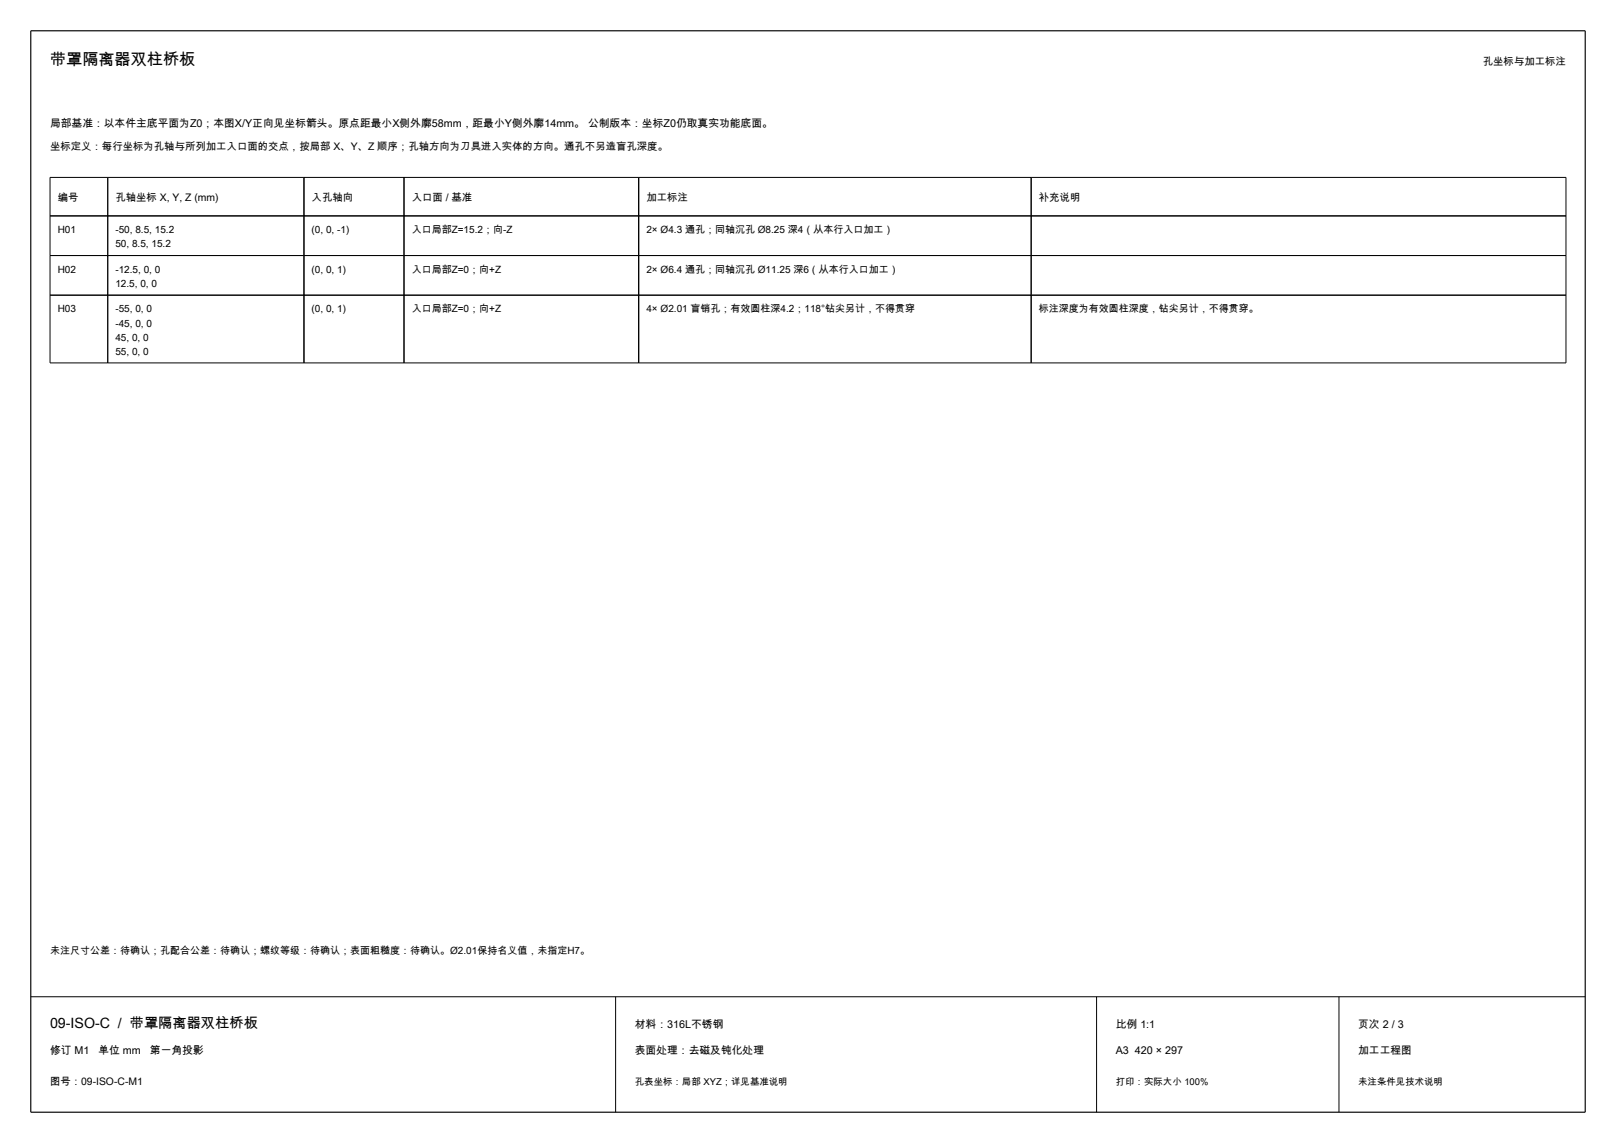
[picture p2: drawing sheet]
<svg xmlns="http://www.w3.org/2000/svg" width="420mm" height="297mm" viewBox="0 0 420 297" stroke-linecap="round" stroke-linejoin="round" font-family="sans-serif">
<defs><g id="words">
<text font-size="4.2" x="13" y="17">带罩隔离器双柱桥板</text>
<text font-size="3.7" x="13" y="267">09-ISO-C / 带罩隔离器双柱桥板</text>
<g font-size="2.8">
<text x="13" y="33">局部基准：以本件主底平面为Z0；本图X/Y正向见坐标箭头。原点距最小X侧外廓58mm，距最小Y侧外廓14mm。 公制版本：坐标Z0仍取真实功能底面。</text>
<text x="165" y="267">材料：316L不锈钢</text>
<text x="290" y="267">比例 1:1</text>
<text x="353" y="267">页次 2 / 3</text>
<text x="13" y="274">修订 M1</text>
<text x="25.6" y="274">单位 mm</text>
<text x="39" y="274">第一角投影</text>
<text x="165" y="274">表面处理：去磁及钝化处理</text>
<text x="290" y="274">A3 420 × 297</text>
<text x="353" y="274">加工工程图</text>
</g>
<g font-size="2.7">
<text x="385.4" y="17">孔坐标与加工标注</text>
<text x="13" y="39.1">坐标定义：每行坐标为孔轴与所列加工入口面的交点，按局部 X、Y、Z 顺序；孔轴方向为刀具进入实体的方向。通孔不另造盲孔深度。</text>
<text x="15" y="52.1">编号</text>
<text x="30" y="52.1">孔轴坐标 X, Y, Z (mm)</text>
<text x="81" y="52.1">入孔轴向</text>
<text x="107" y="52.1">入口面 / 基准</text>
<text x="168" y="52.1">加工标注</text>
<text x="270" y="52.1">补充说明</text>
<text x="13" y="282">图号：09-ISO-C-M1</text>
</g>
<g font-size="2.6">
<text x="15" y="60.6">H01</text>
<text x="30" y="60.6">-50, 8.5, 15.2</text>
<text x="30" y="64.2">50, 8.5, 15.2</text>
<text x="81" y="60.6">(0, 0, -1)</text>
<text x="107" y="60.6">入口局部Z=15.2；向-Z</text>
<text x="168" y="60.6">2× Ø4.3 通孔；同轴沉孔 Ø8.25 深4（从本行入口加工）</text>
<text x="15" y="70.9">H02</text>
<text x="30" y="70.9">-12.5, 0, 0</text>
<text x="81" y="70.9">(0, 0, 1)</text>
<text x="107" y="70.9">入口局部Z=0；向+Z</text>
<text x="168" y="70.9">2× Ø6.4 通孔；同轴沉孔 Ø11.25 深6（从本行入口加工）</text>
<text x="30" y="74.6">12.5, 0, 0</text>
<text x="15" y="81.2">H03</text>
<text x="30" y="81.2">-55, 0, 0</text>
<text x="81" y="81.2">(0, 0, 1)</text>
<text x="107" y="81.2">入口局部Z=0；向+Z</text>
<text x="168" y="81.2">4× Ø2.01 盲销孔；有效圆柱深4.2；118°钻尖另计，不得贯穿</text>
<text x="270" y="81.2">标注深度为有效圆柱深度，钻尖另计，不得贯穿。</text>
<text x="30" y="84.8">-45, 0, 0</text>
<text x="30" y="88.5">45, 0, 0</text>
<text x="30" y="92.1">55, 0, 0</text>
<text x="13" y="248">未注尺寸公差：待确认；孔配合公差：待确认；螺纹等级：待确认；表面粗糙度：待确认。Ø2.01保持名义值，未指定H7。</text>
</g>
<g font-size="2.5">
<text x="165" y="282">孔表坐标：局部 XYZ；详见基准说明</text>
<text x="290" y="282">打印：实际大小 100%</text>
<text x="353" y="282">未注条件见技术说明</text>
</g>
</g></defs>
<path d="M8 8h404v281h-404z" fill="none" stroke="#000" stroke-width=".3"/>
<g fill="none" stroke="#000" stroke-width=".26">
<path d="M13 56.1h394M13 46.1h394v48.2h-394zM28 46.1v48.2M79 46.1v48.2M105 46.1v48.2M166 46.1v48.2M268 46.1v48.2M13 66.4h394M13 76.7h394M8 259h404M160 259v30M285 259v30"/>
<path d="M348 259v30"/>
</g>
<use href="#words"/>
</svg>
